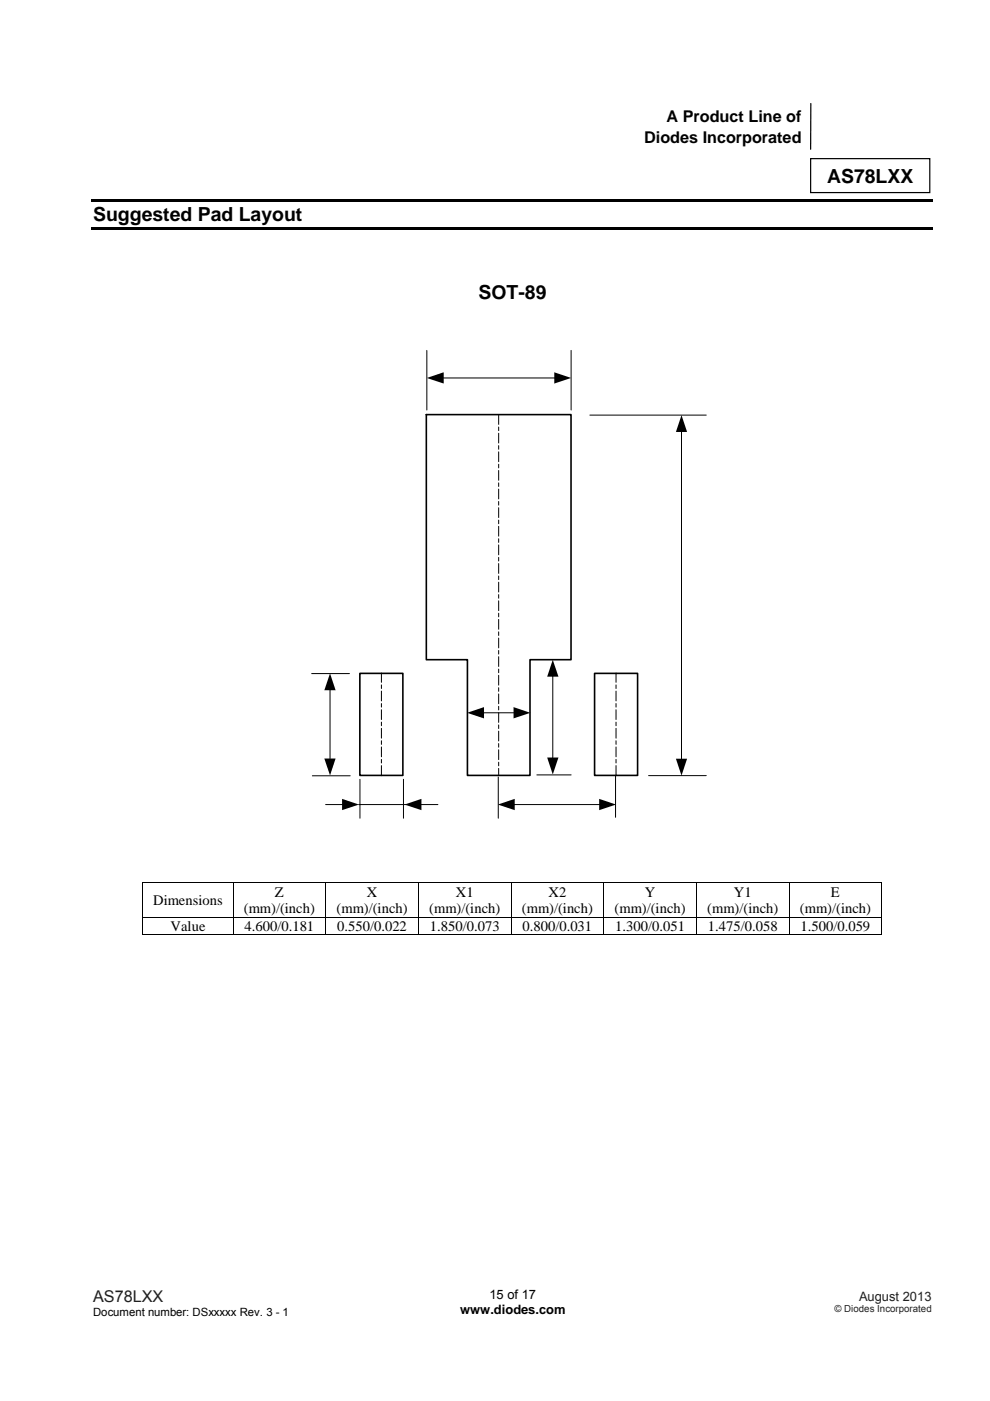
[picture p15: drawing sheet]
<svg xmlns="http://www.w3.org/2000/svg" width="210mm" height="297mm" viewBox="0 0 210 297" stroke-linecap="round" stroke-linejoin="round" font-family="sans-serif">
<defs><g id="words">
<g font-size="4.1">
<text x="175.4" y="38.8">AS78LXX</text>
<text x="19.8" y="46.9">Suggested Pad Layout</text>
<text x="101.5" y="63.4">SOT-89</text>
</g>
<g font-size="3.4">
<text x="141.4" y="25.9">A Product Line of</text>
<text x="136.6" y="30.2">Diodes Incorporated</text>
</g>
<text font-size="3.4" fill="#231f20" x="19.8" y="276.1">AS78LXX</text>
<g font-size="3.1">
<text x="32.5" y="191.9">Dimensions</text>
<text x="58.3" y="190.1">Z</text>
<text x="77.8" y="190.1">X</text>
<text x="96.7" y="190.1">X1</text>
<text x="116.4" y="190.1">X2</text>
<text x="136.8" y="190.1">Y</text>
<text x="155.7" y="190.1">Y1</text>
<text x="176.3" y="190.1">E</text>
<text x="36.2" y="197.3">Value</text>
<text x="51.7" y="193.6">(mm)/(inch)</text>
<text x="51.9" y="197.3">4.600/0.181</text>
<text x="71.4" y="193.6">(mm)/(inch)</text>
<text x="71.5" y="197.3">0.550/0.022</text>
<text x="91" y="193.6">(mm)/(inch)</text>
<text x="91.2" y="197.3">1.850/0.073</text>
<text x="110.7" y="193.6">(mm)/(inch)</text>
<text x="110.8" y="197.3">0.800/0.031</text>
<text x="130.3" y="193.6">(mm)/(inch)</text>
<text x="130.5" y="197.3">1.300/0.051</text>
<text x="150" y="193.6">(mm)/(inch)</text>
<text x="150.2" y="197.3">1.475/0.058</text>
<text x="169.7" y="193.6">(mm)/(inch)</text>
<text x="169.8" y="197.3">1.500/0.059</text>
</g>
<g font-size="2.7">
<text x="103.8" y="275.4">15 of 17</text>
<text x="97.6" y="278.6">www.diodes.com</text>
</g>
<text font-size="2.7" fill="#231f20" x="182.2" y="275.7">August 2013</text>
<text font-size="2.4" x="19.8" y="279">Document number: DSxxxxx Rev. 3 - 1</text>
<text font-size="2.1" fill="#231f20" x="177" y="278.3">© Diodes Incorporated</text>
</g></defs>
<path d="M171.9 33.6h25.3v7.2h-25.3zM172 21.9l-.1 9.7" fill="none" stroke="#000" stroke-width=".26"/>
<path d="M19.2 42.2h178.6v.6h-178.6zM19.2 48.2h178.6v.5h-178.6zM30.2 187.1h.2v.2h-.2zM186.9 187.1h.2v.2h-.2zM186.9 198.1h.2v.2h-.2z" fill="#000"/>
<path d="M90.4 87.9h30.7v52h-8.7v24.5h-13.3v-24.5h-8.7zM76.3 142.8h9.1v21.6h-9.1zM126.1 142.8h9.1v21.6h-9.1z" fill="none" stroke="#000" stroke-width=".34"/>
<path d="M105.8 87.9v76.5M80.9 164.4v-21.6M130.7 164.4v-21.6" fill="none" stroke="#000" stroke-width=".21" stroke-dasharray="2.1 .5 .8 .5"/>
<g fill="none" stroke="#000" stroke-width=".21">
<path d="M90.5 74.3v12.6M121.1 74.3v12.6M93.8 80.1h24.1M125.1 88h24.7M144.5 91.3v69.9M66.1 142.8h8M70 146v15.1M102.4 151.1h6.8M117.2 143.2v17.7M66.3 164.5h8M69.1 170.6h3.8M76.1 170.6h10.6"/>
<path d="M76.3 165.2v8.3M85.6 165.2v8.3M89.1 170.6h3.8M105.7 164.7v8.8M108.9 170.6h18.5M113.9 164.3h7.2M130.6 164.5v8.8M137.6 164.4h12.2M30.2 187.2h156.9M30.2 194.5h156.9M30.2 198.2h19.1M30.3 187.3v7.1"/>
<path d="M30.3 194.5v3.8M49.4 187.3v7.1M49.4 194.5v3.8M49.5 198.2h19.5M69.1 187.3v7.1M69.1 194.5v3.8M69.2 198.2h19.5M88.7 187.3v7.1M88.7 194.5v3.8M88.8 198.2h19.5M108.4 187.3v7.1M108.4 194.5v3.8"/>
<path d="M108.5 198.2h19.5M128.1 187.3v7.1M128.1 194.5v3.8M128.1 198.2h19.5M147.7 187.3v7.1M147.7 194.5v3.8M147.8 198.2h19.5M167.4 187.3v7.1M167.4 194.5v3.8M167.4 198.2h19.5M187 187.3v7.1M187 194.5v3.8"/>
</g>
<g fill="#000">
<path d="M117.6 78.9l3.5 1.2-3.5 1.2zM90.5 80.1l3.6-1.2v2.4zM144.5 88l1.2 3.6h-2.3zM70 142.8l1.2 3.5h-2.4zM99.1 151.1l3.6-1.2v2.4zM108.9 149.9l3.6 1.2-3.6 1.2zM117.2 139.9l1.2 3.6h-2.3zM68.8 160.8h2.4l-1.2 3.6zM72.6 169.4l3.5 1.2-3.5 1.2zM85.8 170.6l3.6-1.2v2.4zM105.6 170.6l3.6-1.2v2.4zM116.1 160.6h2.3l-1.2 3.6z"/>
<path d="M127.1 169.4l3.6 1.2-3.6 1.2zM143.4 160.9h2.3l-1.2 3.5z"/>
</g>
<use href="#words"/>
</svg>
